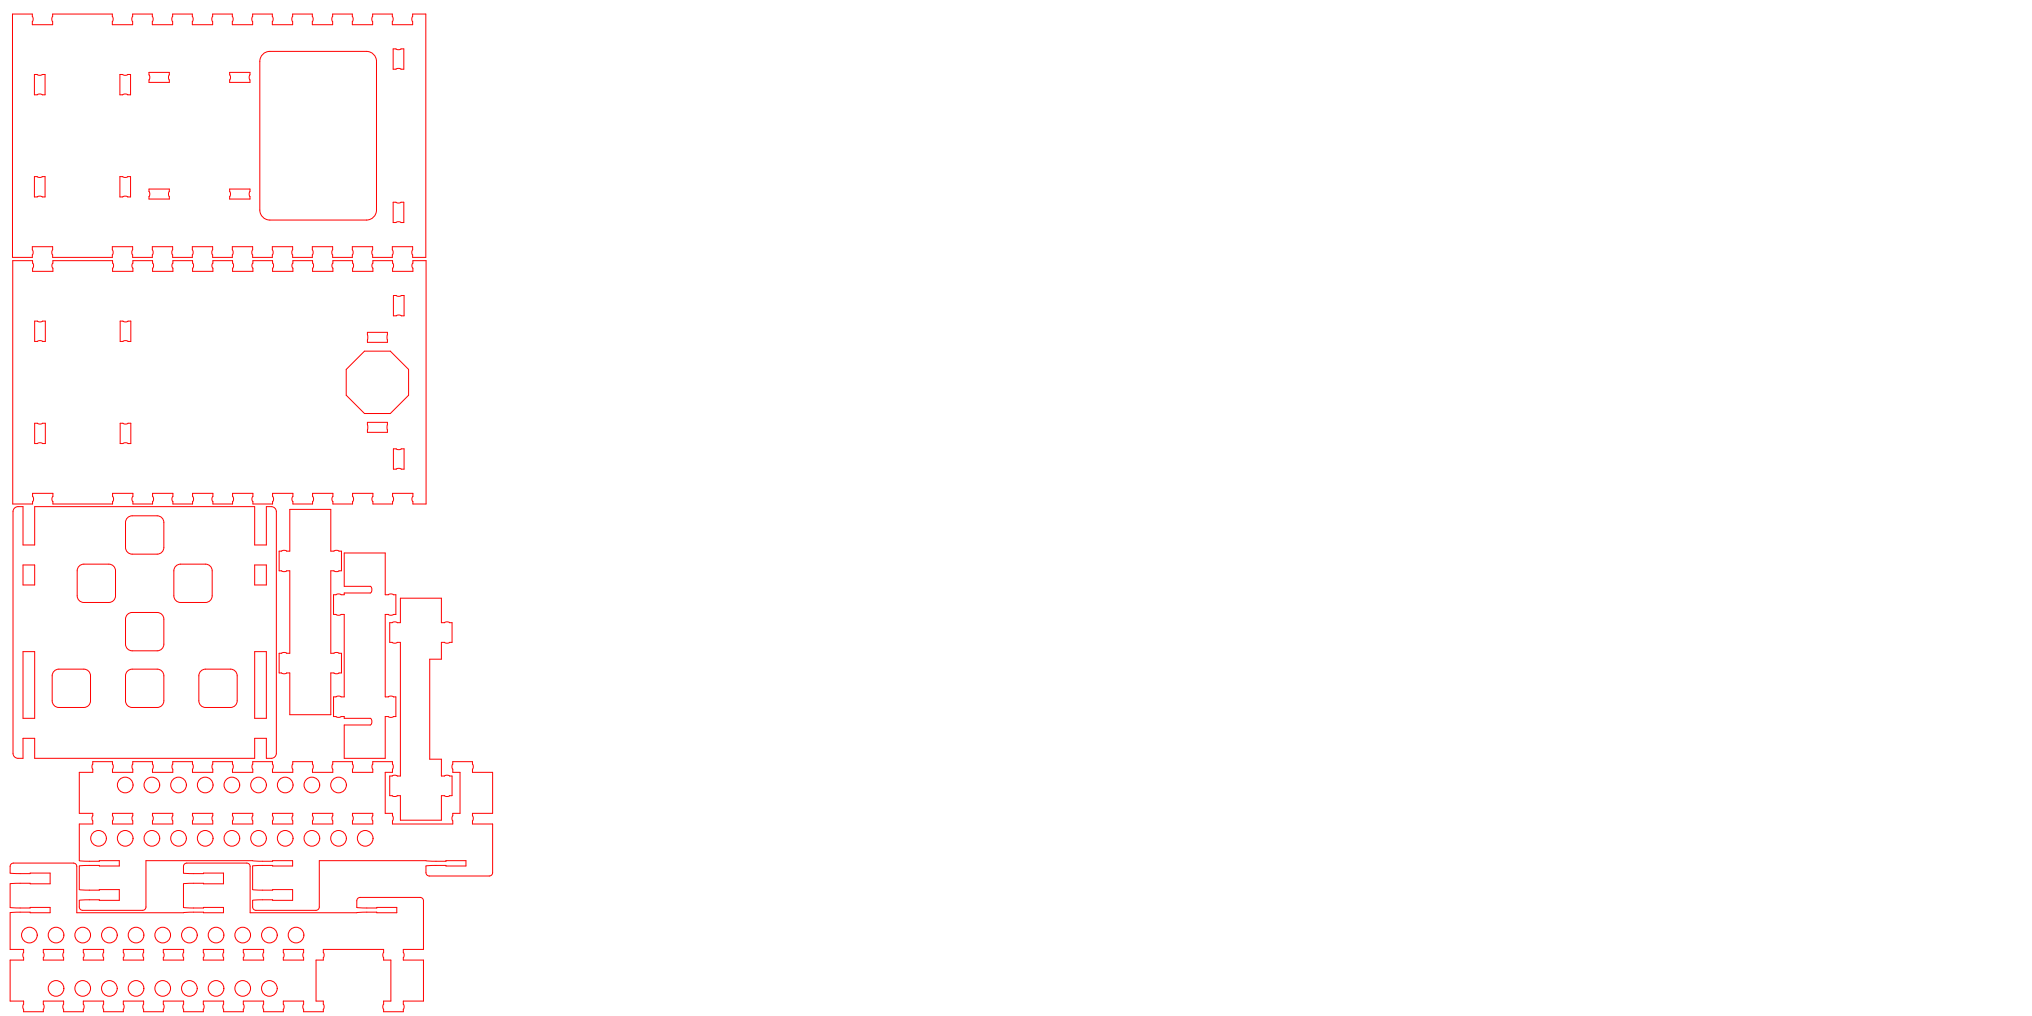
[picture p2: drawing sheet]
<svg xmlns="http://www.w3.org/2000/svg" width="610mm" height="305mm" viewBox="0 0 610 305" stroke-linecap="round" stroke-linejoin="round" font-family="sans-serif">
<g fill="none" stroke="#f00" stroke-width=".3">
<path d="M3.7 4.2h6l.2 1.5-.2 1.7h6.1l-.3-1.7 .3-1.5h17.9l.2 1.5-.2 1.7h6.1l-.3-1.7 .3-1.5h5.9l.2 1.5-.2 1.7h6.1l-.3-1.7 .3-1.5h5.9l.2 1.5-.2 1.7h6.1l-.3-1.7 .3-1.5h5.9l.2 1.5-.2 1.7h6.1l-.3-1.7 .3-1.5h5.9l.2 1.5-.2 1.7h6.1l-.3-1.7 .3-1.5h5.9l.2 1.5-.2 1.7h6.1l-.3-1.7 .3-1.5h5.9l.2 1.5-.2 1.7h6.1l-.3-1.7 .3-1.5h5.9l.2 1.5-.2 1.7h6.1l-.3-1.7 .3-1.5h3.9v73h-3.9l-.3-1.5 .3-1.7h-6.1l.2 1.7-.2 1.5h-5.9l-.3-1.5 .3-1.7h-6.1l.2 1.7-.2 1.5h-5.9l-.3-1.5 .3-1.7h-6.1l.2 1.7-.2 1.5h-5.9l-.3-1.5 .3-1.7h-6.1l.2 1.7-.2 1.5h-5.9l-.3-1.5 .3-1.7h-6.1l.2 1.7-.2 1.5h-5.9l-.3-1.5 .3-1.7h-6.1l.2 1.7-.2 1.5h-5.9l-.3-1.5 .3-1.7h-6.1l.2 1.7-.2 1.5h-5.9l-.3-1.5 .3-1.7h-6.1l.2 1.7-.2 1.5h-17.9l-.3-1.5 .3-1.7h-6.1l.2 1.7-.2 1.5h-6zM78.6 16.5a2.99 2.99 0 0 1 2.3-1.1h29a3 3 0 0 1 3 3v44.6a3 3 0 0 1-3 3h-29a3 3 0 0 1-3-3v-44.6l.1-.7zM117.9 14.7l1.6 .2 1.6-.2v6.1l-1.6-.3-1.6 .3zM10.3 22.3l1.6 .3 1.6-.3v6.1l-1.6-.2-1.6 .2zM36 22.3l1.6 .3 1.6-.3v6.1l-1.6-.2-1.6 .2zM44.7 21.7h6.1l-.3 1.5 .3 1.5h-6.1l.2-1.5zM68.9 21.7h6.1l-.3 1.5 .3 1.5h-6.1l.2-1.5zM10.3 53l1.6 .2 1.6-.2v6.1l-1.6-.3-1.6 .3zM36 53l1.6 .2 1.6-.2v6.1l-1.6-.3-1.6 .3zM44.7 56.7h6.1l-.3 1.5 .3 1.5h-6.1l.2-1.5zM68.9 56.7h6.1l-.3 1.5 .3 1.5h-6.1l.2-1.5zM3.8 78.2h6l.3 1.5-.3 .8v.9h6.1v-.9l-.3-.8 .3-1.5h17.9l.3 1.5-.3 .8v.9h6.1v-.9l-.3-.8 .3-1.5h5.9l.3 1.5-.3 .8v.9h6.1v-.9l-.3-.8 .3-1.5h5.9l.3 1.5-.3 .8v.9h6.1v-.9l-.3-.8 .3-1.5h5.9l.3 1.5-.3 .8v.9h6.1v-.9l-.3-.8 .3-1.5h5.9l.3 1.5-.3 .8v.9h6.1v-.9l-.3-.8 .3-1.5h5.9l.3 1.5-.3 .8v.9h6.1v-.9l-.3-.8 .3-1.5h5.9l.3 1.5-.3 .8v.9h6.1v-.9l-.3-.8 .3-1.5h5.9l.3 1.5-.3 .8v.9h6.1v-.9l-.3-.8 .3-1.5h3.9v73h-3.9l-.3-1.5 .3-.7v-1h-6.1v1l.3 .7-.3 1.5h-5.9l-.3-1.5 .3-.7v-1h-6.1v1l.3 .7-.3 1.5h-5.9l-.3-1.5 .3-.7v-1h-6.1v1l.3 .7-.3 1.5h-5.9l-.3-1.5 .3-.7v-1h-6.1v1l.3 .7-.3 1.5h-5.9l-.3-1.5 .3-.7v-1h-6.1v1l.3 .7-.3 1.5h-5.9l-.3-1.5 .3-.7v-1h-6.1v1l.3 .7-.3 1.5h-5.9l-.3-1.5 .3-.7v-1h-6.1v1l.3 .7-.3 1.5h-5.9l-.3-1.5 .3-.7v-1h-6.1v1l.3 .7-.3 1.5h-17.9l-.3-1.5 .3-.7v-1h-6.1v1l.3 .7-.3 1.5h-6z"/>
<path d="M117.9 60.7l1.6 .2 1.6-.2v6.1l-1.6-.3-1.6 .3zM10.4 96.3l1.6 .3 1.6-.3v6.1l-1.6-.2-1.6 .2zM36 96.3l1.6 .3 1.6-.3v6.1l-1.6-.2-1.6 .2zM110.2 99.7h6v3h-6zM118 88.7l1.6 .2 1.6-.2v6.1l-1.6-.3-1.6 .3zM10.4 127l1.6 .2 1.6-.2v6.1l-1.6-.3-1.6 .3zM36 127l1.6 .2 1.6-.2v6.1l-1.6-.3-1.6 .3zM110.2 126.7h6v3h-6zM118 134.7l1.6 .2 1.6-.2v6.1l-1.6-.3-1.6 .3zM4.5 152.3l.9-.3h1.5v11.5h3.5v-11.5h66v11.5h3.5v-11.5h1.5a1.5 1.5 0 0 1 1.5 1.5v72.5a1.5 1.5 0 0 1-1.5 1.5h-1.5v-6h-3.5v6h-66v-6h-3.5v6h-1.5a1.5 1.5 0 0 1-1.5-1.5v-72.5zM38.2 155.3l1.5-.6h7.5a2 2 0 0 1 2 2v7.5a2 2 0 0 1-2 2h-7.5a2 2 0 0 1-2-2v-7.5zM86.9 152.8h12.3v12.5l1.7-.2 1.5 .2v5.9l-1.5 .3-1.7-.3v24.8l1.7-.3 1.5 .3v5.9l-1.5 .2-1.7-.2v12.5h-12.3v-12.5l-1.7 .2-1.5-.2v-5.9l1.5-.3 1.7 .3v-24.8l-1.7 .3-1.5-.3v-5.9l1.5-.2 1.7 .2z"/>
<path d="M6.9 169.5h3.5v6h-3.5zM23.7 169.8l1.5-.6h7.5a2 2 0 0 1 2 2v7.5a2 2 0 0 1-2 2h-7.5a2 2 0 0 1-2-2v-7.5zM52.7 169.8l1.5-.6h7.5a2 2 0 0 1 2 2v7.5a2 2 0 0 1-2 2h-7.5a2 2 0 0 1-2-2v-7.5zM76.4 169.5h3.5v6h-3.5zM103.3 165.9h12.3v12.5l1.7-.2 1.5 .2v5.9l-1.5 .3-1.7-.3v24.8l1.7-.3 1.5 .3v5.9l-1.5 .2-1.7-.2v12.5h-12.3v-10h7.8a1.25 1.25 0 0 0 0-2h-7.8v-.5l-1.7 .2-1.5-.2v-5.9l1.5-.3 1.7 .3v-24.8l-1.7 .3-1.5-.3v-5.9l1.5-.2 1.7 .2v-.5h7.8a1.25 1.25 0 0 0 0-2h-7.8zM120.1 179.5h12.3v7.3l1.7-.2 1.5 .2v5.9l-1.5 .3-1.7-.3v5.1h-3.5v30h3.5v5l1.7-.2 1.5 .2v5.9l-1.5 .3-1.7-.3v7.4h-12.3v-7.4l-1.7 .3-1.5-.3v-5.9l1.5-.2 1.7 .2v-40.1l-1.7 .3-1.5-.3v-5.9l1.5-.2 1.7 .2zM6.9 195.5h3.5v20h-3.5zM38.2 184.3l1.5-.6h7.5a2 2 0 0 1 2 2v7.5a2 2 0 0 1-2 2h-7.5a2 2 0 0 1-2-2v-7.5zM76.4 195.5h3.5v20h-3.5zM16.2 201.3l1.5-.6h7.5a2 2 0 0 1 2 2v7.5a2 2 0 0 1-2 2h-7.5a2 2 0 0 1-2-2v-7.5zM38.2 201.3l1.5-.6h7.5a2 2 0 0 1 2 2v7.5a2 2 0 0 1-2 2h-7.5a2 2 0 0 1-2-2v-7.5zM60.2 201.3l1.5-.6h7.5a2 2 0 0 1 2 2v7.5a2 2 0 0 1-2 2h-7.5a2 2 0 0 1-2-2v-7.5z"/>
<path d="M23.8 231.7h4l-.2-1.7 .2-1.5h5.9l.3 1.5-.3 1.7h6.1l-.2-1.7 .2-1.5h5.9l.3 1.5-.3 1.7h6.1l-.2-1.7 .2-1.5h5.9l.3 1.5-.3 1.7h6.1l-.2-1.7 .2-1.5h5.9l.3 1.5-.3 1.7h6.1l-.2-1.7 .2-1.5h5.9l.3 1.5-.3 1.7h6.1l-.2-1.7 .2-1.5h5.9l.3 1.5-.3 1.7h6.1l-.2-1.7 .2-1.5h5.9l.3 1.5-.3 1.7h6.1l-.2-1.7 .2-1.5h5.9l.3 1.5-.3 1.7h-2.1v12.3h2.1l.3 1.5-.3 1.7h18.1l-.2-1.7 .2-1.5h2.2v-12.3h-2.2l-.2-1.7 .2-1.5h5.9l.3 1.5-.3 1.7h6.1v12.3h-6.1l.3 1.5-.3 1.7h6.1v14.6a1 1 0 0 1-1 1h-18a1 1 0 0 1-1-1l.1-2 5.9-.2v.2h6v-1.6h-6v.2l-38-.2v13.9a1 1 0 0 1-1 1h-18a1 1 0 0 1-1-1l.1-2h11.9v-3.2l-9 .1-3-.1v-7.1l3-.2 9 .2v-1.6h-6v.2l-38-.2v13.9a1 1 0 0 1-1 1h-18a1 1 0 0 1-1-1l.1-2h11.9v-3.2l-9 .1-3-.1v-7.1l3-.2 9 .2v-1.6l-9 .2-3-.2v-11h4l-.2-1.7 .2-.7v-.8h-4zM3.3 259.2l.7-.3h18a1 1 0 0 1 1 1v13.9h32l3-.2 9 .2v-1.6h-6v.2l-6-.2v-7.1l3-.1 9 .1v-3.2l-11.9 .1-.1-2.1a1 1 0 0 1 1-1h18a1 1 0 0 1 1 1v13.9h32l3-.2 9 .2v-1.6h-6v.2l-5.9-.1-.1-2.1a1 1 0 0 1 1-1h18a1 1 0 0 1 1 1v14.6h-6l.2 1.7-.2 1.5h6v12.3h-6l.2 1.7-.2 1.5h-5.9l-.3-1.5 .3-1.7h2.2v-12.3h-2.2l-.3-1.5 .3-1.7h-18.1l.2 1.7-.2 1.5h-2.2v12.3h2.2l.2 1.7-.2 1.5h-5.9l-.3-1.5 .3-1.7h-6.1l.2 1.7-.2 1.5h-5.9l-.3-1.5 .3-1.7h-6.1l.2 1.7-.2 1.5h-5.9l-.3-1.5 .3-1.7h-6.1l.2 1.7-.2 1.5h-5.9l-.3-1.5 .3-1.7h-6.1l.2 1.7-.2 1.5h-5.9l-.3-1.5 .3-1.7h-6.1l.2 1.7-.2 1.5h-5.9l-.3-1.5 .3-1.7h-6.1l.2 1.7-.2 1.5h-5.9l-.3-1.5 .3-1.7h-6.1l.2 1.7-.2 1.5h-5.9l-.3-1.5 .3-1.7h-4.1v-12.3h4.1v-.7l-.3-.8 .3-1.7h-4.1v-11l6-.2v.2h6v-1.6h-6v.2l-6-.2v-7.1l3-.1 9 .1v-3.2l-11.9 .1-.1-2.1zM33.7 244h6.1l-.2 1.5 .2 1.7h-6.1l.3-1.7zM45.7 244h6.1l-.2 1.5 .2 1.7h-6.1l.3-1.7zM57.7 244h6.1l-.2 1.5 .2 1.7h-6.1l.3-1.7zM69.7 244h6.1l-.2 1.5 .2 1.7h-6.1l.3-1.7zM81.7 244h6.1l-.2 1.5 .2 1.7h-6.1l.3-1.7zM93.7 244h6.1l-.2 1.5 .2 1.7h-6.1l.3-1.7zM105.7 244h6.1l-.2 1.5 .2 1.7h-6.1l.3-1.7zM13 284.8h6.1l-.3 1.7 .3 1.5h-6.1l.2-1.5zM25 284.8h6.1l-.3 1.7 .3 1.5h-6.1l.2-1.5zM37 284.8h6.1l-.3 1.7 .3 1.5h-6.1l.2-1.5z"/>
<path d="M49 284.8h6.1l-.3 1.7 .3 1.5h-6.1l.2-1.5zM61 284.8h6.1l-.3 1.7 .3 1.5h-6.1l.2-1.5zM73 284.8h6.1l-.3 1.7 .3 1.5h-6.1l.2-1.5zM85 284.8h6.1l-.3 1.7 .3 1.5h-6.1l.2-1.5z"/>
<circle cx="113.2" cy="114.7" r="10.1"/>
<circle cx="37.6" cy="235.5" r="2.35"/>
<circle cx="45.6" cy="235.5" r="2.35"/>
<circle cx="53.6" cy="235.5" r="2.35"/>
<circle cx="61.6" cy="235.5" r="2.35"/>
<circle cx="69.6" cy="235.5" r="2.35"/>
<circle cx="77.6" cy="235.5" r="2.35"/>
<circle cx="85.6" cy="235.5" r="2.35"/>
<circle cx="93.6" cy="235.5" r="2.35"/>
<circle cx="101.6" cy="235.5" r="2.35"/>
<circle cx="29.6" cy="251.5" r="2.35"/>
<circle cx="37.6" cy="251.5" r="2.35"/>
<circle cx="45.6" cy="251.5" r="2.35"/>
<circle cx="53.6" cy="251.5" r="2.35"/>
<circle cx="61.6" cy="251.5" r="2.35"/>
<circle cx="69.6" cy="251.5" r="2.35"/>
<circle cx="77.6" cy="251.5" r="2.35"/>
<circle cx="85.6" cy="251.5" r="2.35"/>
<circle cx="93.6" cy="251.5" r="2.35"/>
<circle cx="101.6" cy="251.5" r="2.35"/>
<circle cx="109.6" cy="251.5" r="2.35"/>
<circle cx="8.8" cy="280.5" r="2.35"/>
<circle cx="16.8" cy="280.5" r="2.35"/>
<circle cx="16.8" cy="296.5" r="2.35"/>
<circle cx="24.8" cy="280.5" r="2.35"/>
<circle cx="24.8" cy="296.5" r="2.35"/>
<circle cx="32.8" cy="280.5" r="2.35"/>
<circle cx="32.8" cy="296.5" r="2.35"/>
<circle cx="40.8" cy="280.5" r="2.35"/>
<circle cx="40.8" cy="296.5" r="2.35"/>
<circle cx="48.8" cy="280.5" r="2.35"/>
<circle cx="48.8" cy="296.5" r="2.35"/>
<circle cx="56.8" cy="280.5" r="2.35"/>
<circle cx="56.8" cy="296.5" r="2.35"/>
<circle cx="64.8" cy="280.5" r="2.35"/>
<circle cx="64.8" cy="296.5" r="2.35"/>
<circle cx="72.8" cy="280.5" r="2.35"/>
<circle cx="72.8" cy="296.5" r="2.35"/>
<circle cx="80.8" cy="280.5" r="2.35"/>
<circle cx="80.8" cy="296.5" r="2.35"/>
<circle cx="88.8" cy="280.5" r="2.35"/>
</g>
</svg>
